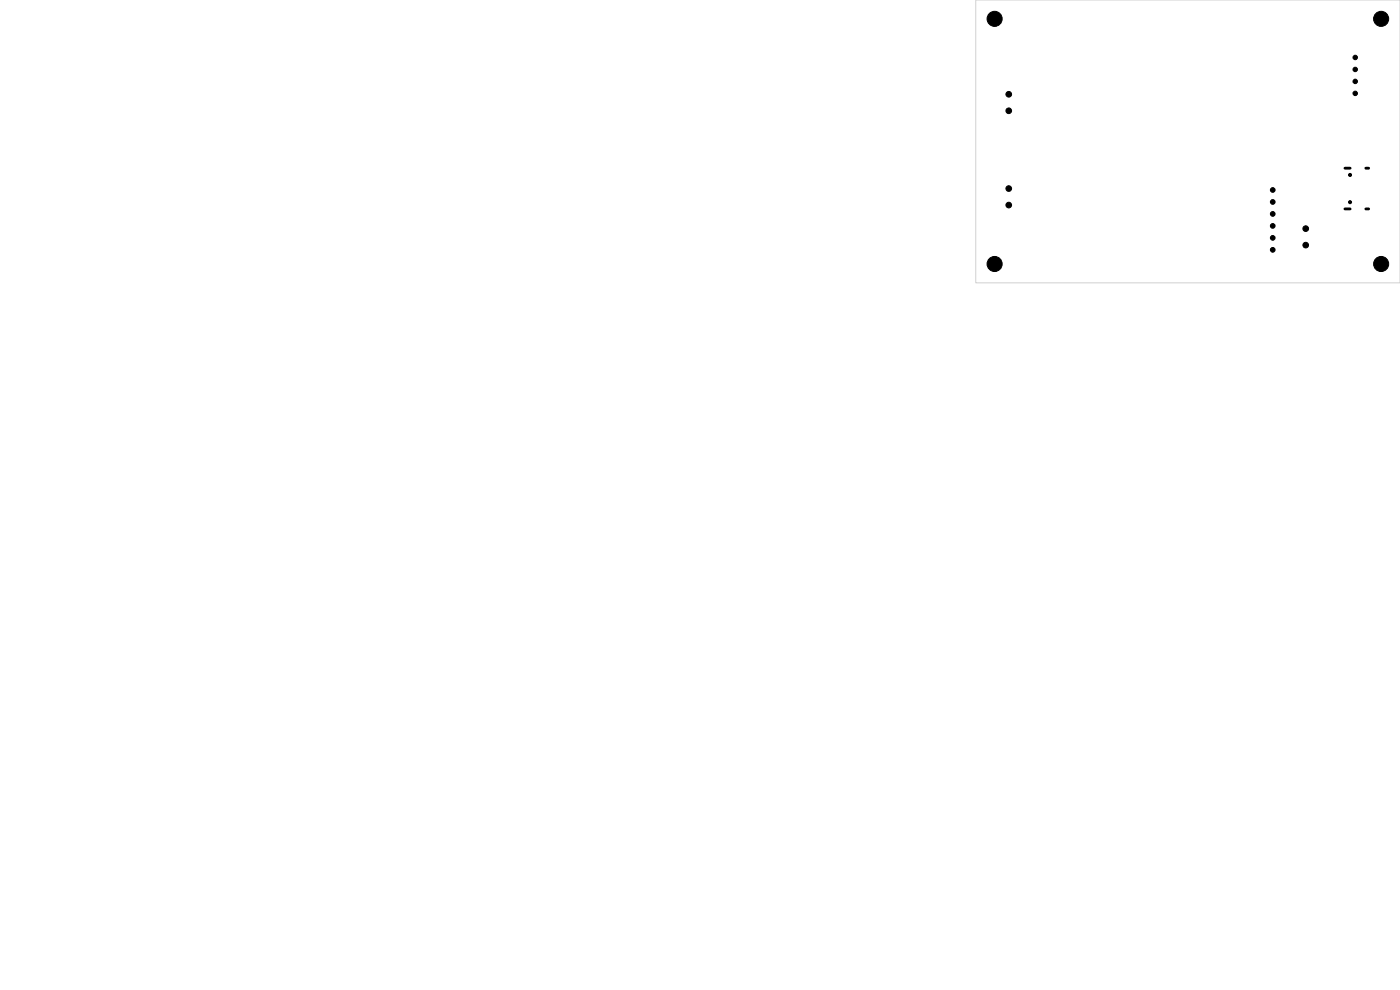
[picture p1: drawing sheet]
<svg xmlns="http://www.w3.org/2000/svg" width="297mm" height="210mm" viewBox="0 0 297 210" stroke-linecap="round" stroke-linejoin="round" font-family="sans-serif">
<path d="M207 0h90v60h-90z" fill="none" stroke="#d0d2cd" stroke-width=".21"/>
<g fill="#000" stroke="#000" stroke-width=".21">
<circle cx="211" cy="4" r="1.6"/>
<circle cx="214" cy="20" r=".6"/>
<circle cx="287.5" cy="12.2" r=".47"/>
<circle cx="287.5" cy="17.3" r=".47"/>
<circle cx="287.5" cy="14.7" r=".47"/>
<circle cx="287.5" cy="19.8" r=".47"/>
<circle cx="293" cy="4" r="1.6"/>
<circle cx="214" cy="40" r=".6"/>
<circle cx="214" cy="23.5" r=".6"/>
<circle cx="286.4" cy="37.1" r=".32"/>
<circle cx="211" cy="56" r="1.6"/>
<circle cx="214" cy="43.5" r=".6"/>
<circle cx="270" cy="50.5" r=".5"/>
<circle cx="270" cy="47.9" r=".5"/>
<circle cx="270" cy="53" r=".5"/>
<circle cx="270" cy="45.4" r=".5"/>
<circle cx="270" cy="42.8" r=".5"/>
<circle cx="270" cy="40.3" r=".5"/>
<circle cx="277" cy="48.5" r=".6"/>
<circle cx="277" cy="52" r=".6"/>
<circle cx="286.4" cy="42.9" r=".32"/>
<circle cx="293" cy="56" r="1.6"/>
</g>
<path d="M285.3 35.7h1.1M289.8 35.7h.6M285.3 44.3h1.1M289.8 44.3h.6" fill="none" stroke="#000" stroke-width=".6"/>
</svg>
